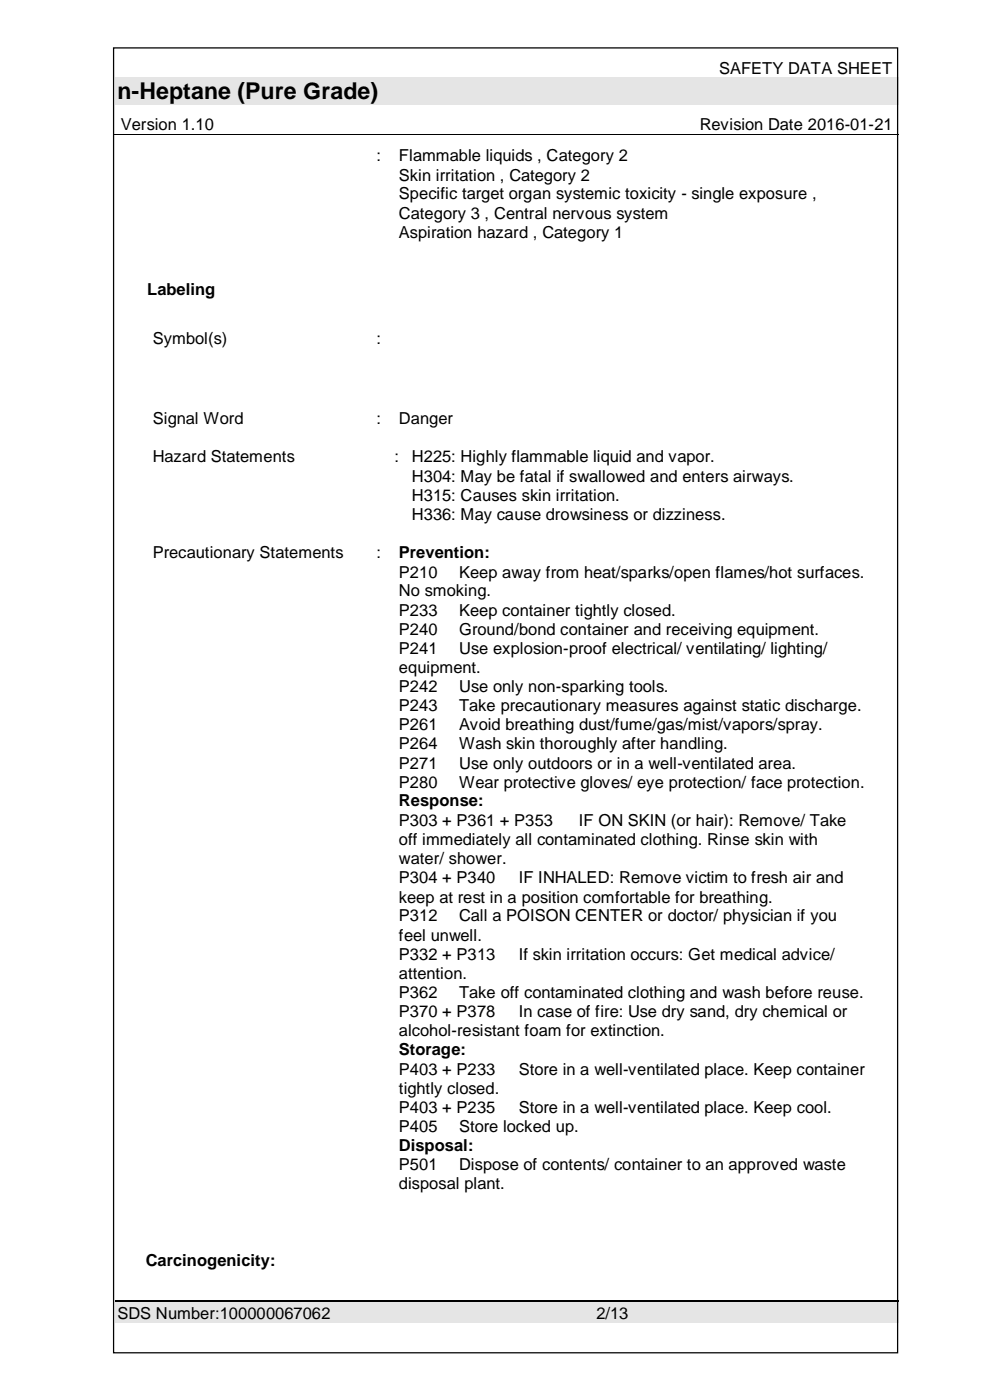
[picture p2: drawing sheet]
<svg xmlns="http://www.w3.org/2000/svg" width="210mm" height="297mm" viewBox="0 0 210 297" stroke-linecap="round" stroke-linejoin="round" font-family="sans-serif">
<defs><g id="words">
<text font-size="4.9" x="24.9" y="21">n-Heptane (Pure Grade)</text>
<g font-size="3.5">
<text x="152.5" y="15.7">SAFETY DATA SHEET</text>
<text x="25.7" y="27.6">Version 1.10</text>
<text x="148.5" y="27.6">Revision Date 2016-01-21</text>
<text x="79.9" y="34.2">:</text>
<text x="84.6" y="34.2">Flammable liquids , Category 2</text>
<text x="84.6" y="38.3">Skin irritation , Category 2</text>
<text x="84.6" y="42.3">Specific target organ systemic toxicity - single exposure ,</text>
<text x="84.6" y="46.4">Category 3 , Central nervous system</text>
<text x="84.6" y="50.5">Aspiration hazard , Category 1</text>
<text x="31.2" y="62.6">Labeling</text>
<text x="32.4" y="72.9">Symbol(s)</text>
<text x="79.9" y="72.9">:</text>
<text x="32.4" y="90.1">Signal Word</text>
<text x="79.9" y="90.1">:</text>
<text x="84.6" y="90.1">Danger</text>
<text x="32.4" y="98.1">Hazard Statements</text>
<text x="83.7" y="98.1">:</text>
<text x="87.4" y="98.1">H225: Highly flammable liquid and vapor.</text>
<text x="87.4" y="102.2">H304: May be fatal if swallowed and enters airways.</text>
<text x="87.4" y="106.3">H315: Causes skin irritation.</text>
<text x="87.4" y="110.3">H336: May cause drowsiness or dizziness.</text>
<text x="32.4" y="118.5">Precautionary Statements</text>
<text x="79.9" y="118.5">:</text>
<text x="84.6" y="118.4">Prevention:</text>
<text x="84.6" y="122.5">P210</text>
<text x="97.4" y="122.5">Keep away from heat/sparks/open flames/hot surfaces.</text>
<text x="84.6" y="126.5">No smoking.</text>
<text x="84.6" y="130.6">P233</text>
<text x="97.4" y="130.6">Keep container tightly closed.</text>
<text x="84.6" y="134.7">P240</text>
<text x="97.4" y="134.7">Ground/bond container and receiving equipment.</text>
<text x="84.6" y="138.7">P241</text>
<text x="84.6" y="142.8">equipment.</text>
<text x="97.4" y="138.7">Use explosion-proof electrical/ ventilating/ lighting/</text>
<text x="84.6" y="146.9">P242</text>
<text x="97.4" y="146.9">Use only non-sparking tools.</text>
<text x="84.6" y="150.9">P243</text>
<text x="84.6" y="154.9">P261</text>
<text x="97.4" y="150.9">Take precautionary measures against static discharge.</text>
<text x="97.4" y="154.9">Avoid breathing dust/fume/gas/mist/vapors/spray.</text>
<text x="84.6" y="159">P264</text>
<text x="97.4" y="159">Wash skin thoroughly after handling.</text>
<text x="84.6" y="163.1">P271</text>
<text x="84.6" y="167.1">P280</text>
<text x="97.4" y="163.1">Use only outdoors or in a well-ventilated area.</text>
<text x="97.4" y="167.1">Wear protective gloves/ eye protection/ face protection.</text>
<text x="84.6" y="171.1">Response:</text>
<text x="84.6" y="175.3">P303 + P361 + P353</text>
<text x="84.6" y="179.3">off immediately all contaminated clothing. Rinse skin with</text>
<text x="122.8" y="175.3">IF ON SKIN (or hair): Remove/ Take</text>
<text x="84.6" y="183.3">water/ shower.</text>
<text x="84.6" y="187.4">P304 + P340</text>
<text x="84.6" y="191.5">keep at rest in a position comfortable for breathing.</text>
<text x="110.1" y="187.4">IF INHALED: Remove victim to fresh air and</text>
<text x="84.6" y="195.5">P312</text>
<text x="97.4" y="195.5">Call a POISON CENTER or doctor/ physician if you</text>
<text x="84.6" y="199.6">feel unwell.</text>
<text x="84.6" y="203.7">P332 + P313</text>
<text x="110.1" y="203.7">If skin irritation occurs: Get medical advice/</text>
<text x="84.6" y="207.8">attention.</text>
<text x="84.6" y="211.8">P362</text>
<text x="84.6" y="215.8">P370 + P378</text>
<text x="97.4" y="211.8">Take off contaminated clothing and wash before reuse.</text>
<text x="110.1" y="215.8">In case of fire: Use dry sand, dry chemical or</text>
<text x="84.6" y="219.9">alcohol-resistant foam for extinction.</text>
<text x="84.6" y="223.8">Storage:</text>
<text x="84.6" y="228">P403 + P233</text>
<text x="110.1" y="228">Store in a well-ventilated place. Keep container</text>
<text x="84.6" y="232.1">tightly closed.</text>
<text x="84.6" y="236.1">P403 + P235</text>
<text x="110.1" y="236.1">Store in a well-ventilated place. Keep cool.</text>
<text x="84.6" y="240.2">P405</text>
<text x="84.6" y="244.2">Disposal:</text>
<text x="97.4" y="240.2">Store locked up.</text>
<text x="84.6" y="248.3">P501</text>
<text x="97.4" y="248.3">Dispose of contents/ container to an approved waste</text>
<text x="84.6" y="252.3">disposal plant.</text>
<text x="30.9" y="268.6">Carcinogenicity:</text>
<text x="24.9" y="279.8">SDS Number:100000067062</text>
<text x="126.6" y="279.8">2/13</text>
</g>
</g></defs>
<path d="M24.4 16.5h166.1v5.7h-166.1z" fill-rule="evenodd" fill="#e5e5e5"/>
<path d="M24.2 28.5h166.4" fill="none" stroke="#000" stroke-width=".21"/>
<g fill="#000">
<path d="M91.4 28.4h.2v.2h-.2z" fill-rule="evenodd"/>
<path d="M126.3 28.4h.2v.2h-.2z" fill-rule="evenodd"/>
</g>
<path d="M24.4 276.1h166.1v4.5h-166.1z" fill-rule="evenodd" fill="#e5e5e5"/>
<path d="M24.4 276h166.1" fill="none" stroke="#000" stroke-width=".25"/>
<path d="M24.1 10.2h166.3v276.8h-166.3z" fill="none" stroke="#000" stroke-width=".26"/>
<use href="#words"/>
</svg>
